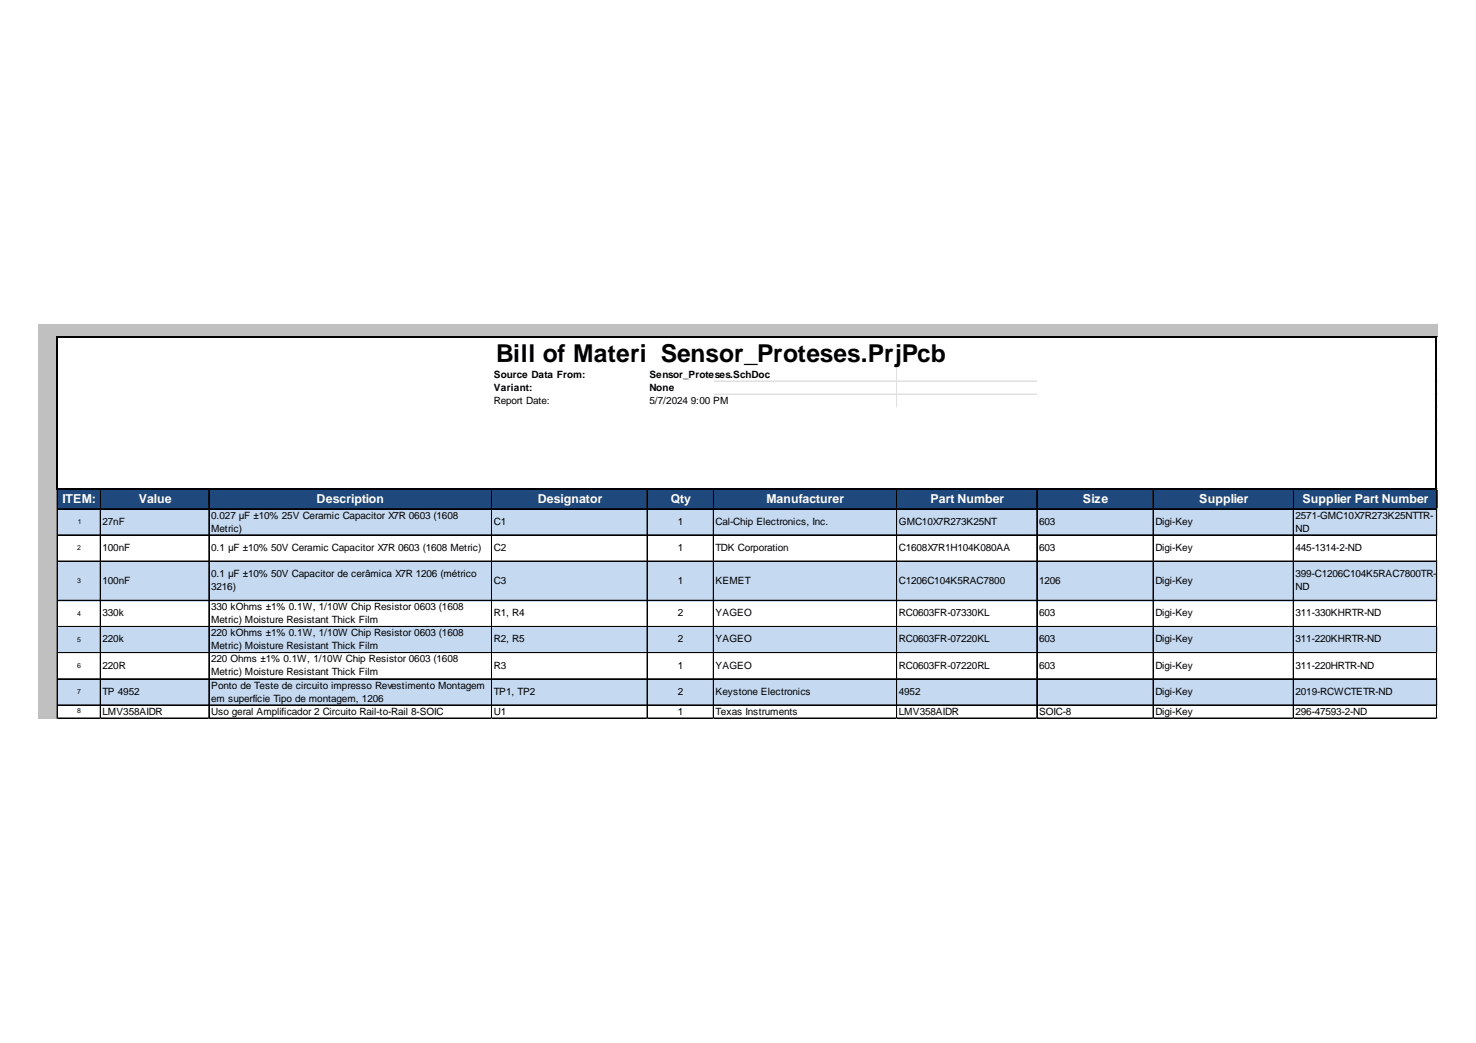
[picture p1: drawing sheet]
<svg xmlns="http://www.w3.org/2000/svg" width="297mm" height="210mm" viewBox="0 0 297 210" stroke-linecap="round" stroke-linejoin="round" font-family="sans-serif">
<defs><g id="words">
<g font-size="5">
<text x="99.8" y="72.8">Bill of MaterialSs for:</text>
<text x="136.3" y="72.8">ensor_Proteses.PrjPcb</text>
</g>
<g font-size="2.5" fill="#fff">
<text x="12.6" y="101.2">ITEM:</text>
<text x="27.9" y="101.2">Value</text>
<text x="63.7" y="101.2">Description</text>
<text x="108.2" y="101.2">Designator</text>
<text x="135" y="101.2">Qty</text>
<text x="154.2" y="101.2">Manufacturer</text>
<text x="187.3" y="101.2">Part Number</text>
<text x="217.9" y="101.2">Size</text>
<text x="241.3" y="101.2">Supplier</text>
<text x="262.1" y="101.2">Supplier Part Number</text>
</g>
<g font-size="2">
<text x="99.4" y="76">Source Data From:</text>
<text x="130.7" y="76">Sensor_Prote</text>
<text x="143.8" y="76">ses.SchDoc</text>
<text x="99.4" y="78.6">Variant:</text>
<text x="99.4" y="81.3">Report Date:</text>
<text x="130.7" y="78.6">None</text>
<text x="130.7" y="81.3">5/7/2024</text>
<text x="139" y="81.3">9:00 PM</text>
<text x="20.6" y="105.6">27nF</text>
<text x="42.5" y="104.4">0.027 µF ±10% 25V Ceramic Capacitor X7R 0603 (1608</text>
<text x="42.5" y="107">Metric)</text>
<text x="99.4" y="105.6">C1</text>
<text x="136.4" y="105.6">1</text>
<text x="144" y="105.6">Cal-Chip Electronics, Inc.</text>
<text x="180.9" y="105.6">GMC10X7R273K25NT</text>
<text x="209.1" y="105.6">603</text>
<text x="232.5" y="105.6">Digi-Key</text>
<text x="260.7" y="104.4">2571-GMC10X7R273K25NTTR-</text>
<text x="260.7" y="107">ND</text>
<text x="20.6" y="110.9">100nF</text>
<text x="42.5" y="110.9">0.1 µF ±10% 50V Ceramic Capacitor X7R 0603 (1608 Metric)</text>
<text x="99.4" y="110.9">C2</text>
<text x="136.4" y="110.9">1</text>
<text x="144" y="110.9">TDK Corporation</text>
<text x="180.9" y="110.9">C1608X7R1H104K080AA</text>
<text x="209.1" y="110.9">603</text>
<text x="232.5" y="110.9">Digi-Key</text>
<text x="260.7" y="110.9">445-1314-2-ND</text>
<text x="20.6" y="117.5">100nF</text>
<text x="42.5" y="116.1">0.1 µF ±10% 50V Capacitor de cerâmica X7R 1206 (métrico</text>
<text x="42.5" y="118.8">3216)</text>
<text x="99.4" y="117.5">C3</text>
<text x="136.4" y="117.5">1</text>
<text x="144" y="117.5">KEMET</text>
<text x="180.9" y="117.5">C1206C104K5RAC7800</text>
<text x="209.1" y="117.5">1206</text>
<text x="232.5" y="117.5">Digi-Key</text>
<text x="260.7" y="116.1">399-C1206C104K5RAC7800TR-</text>
<text x="260.7" y="118.8">ND</text>
<text x="20.6" y="124">330k</text>
<text x="42.5" y="122.8">330 kOhms ±1% 0.1W, 1/10W Chip Resistor 0603 (1608</text>
<text x="42.5" y="125.4">Metric) Moisture Resistant Thick Film</text>
<text x="99.4" y="124">R1, R4</text>
<text x="136.4" y="124">2</text>
<text x="144" y="124">YAGEO</text>
<text x="180.9" y="124">RC0603FR-07330KL</text>
<text x="209.1" y="124">603</text>
<text x="232.5" y="124">Digi-Key</text>
<text x="260.7" y="124">311-330KHRTR-ND</text>
<text x="20.6" y="129.3">220k</text>
<text x="42.5" y="128">220 kOhms ±1% 0.1W, 1/10W Chip Resistor 0603 (1608</text>
<text x="42.5" y="130.7">Metric) Moisture Resistant Thick Film</text>
<text x="99.4" y="129.3">R2, R5</text>
<text x="136.4" y="129.3">2</text>
<text x="144" y="129.3">YAGEO</text>
<text x="180.9" y="129.3">RC0603FR-07220KL</text>
<text x="209.1" y="129.3">603</text>
<text x="232.5" y="129.3">Digi-Key</text>
<text x="260.7" y="129.3">311-220KHRTR-ND</text>
<text x="20.6" y="134.5">220R</text>
<text x="42.5" y="133.3">220 Ohms ±1% 0.1W, 1/10W Chip Resistor 0603 (1608</text>
<text x="42.5" y="135.9">Metric) Moisture Resistant Thick Film</text>
<text x="99.4" y="134.5">R3</text>
<text x="136.4" y="134.5">1</text>
<text x="144" y="134.5">YAGEO</text>
<text x="180.9" y="134.5">RC0603FR-07220RL</text>
<text x="209.1" y="134.5">603</text>
<text x="232.5" y="134.5">Digi-Key</text>
<text x="260.7" y="134.5">311-220HRTR-ND</text>
<text x="20.6" y="139.8">TP 4952</text>
<text x="20.6" y="143.8">LMV358AIDR</text>
<text x="42.5" y="138.6">Ponto de Teste de circuito impresso Revestimento Montagem</text>
<text x="42.5" y="141.2">em superfície Tipo de montagem, 1206</text>
<text x="42.5" y="143.8">Uso geral Amplificador 2 Circuito Rail-to-Rail 8-SOIC</text>
<text x="99.4" y="139.8">TP1, TP2</text>
<text x="99.4" y="143.8">U1</text>
<text x="136.4" y="139.8">2</text>
<text x="136.4" y="143.8">1</text>
<text x="144" y="139.8">Keystone Electronics</text>
<text x="144" y="143.8">Texas Instruments</text>
<text x="180.9" y="139.8">4952</text>
<text x="180.9" y="143.8">LMV358AIDR</text>
<text x="209.1" y="143.8">SOIC-8</text>
<text x="232.5" y="139.8">Digi-Key</text>
<text x="232.5" y="143.8">Digi-Key</text>
<text x="260.7" y="139.8">2019-RCWCTETR-ND</text>
<text x="260.7" y="143.8">296-47593-2-ND</text>
</g>
<g font-size="1.4">
<text x="15.7" y="105.5">1</text>
<text x="15.5" y="110.8">2</text>
<text x="15.5" y="117.3">3</text>
<text x="15.5" y="123.9">4</text>
<text x="15.5" y="129.2">5</text>
<text x="15.5" y="134.5">6</text>
<text x="15.5" y="139.7">7</text>
<text x="15.5" y="143.6">8</text>
</g>
</g></defs>
<g fill="#c0c0c0">
<path d="M7.7 65.2h281.5v2.8h-281.5z"/>
<path d="M7.7 67.8h3.9v6.4h-3.9z"/>
</g>
<path d="M11.5 67.8h277.7v6.4h-277.7z" fill="#fff"/>
<path d="M7.7 74h3.9v8.1h-3.9z" fill="#c0c0c0"/>
<g fill="#fff">
<path d="M11.5 74h132.2v8.1h-132.2z"/>
<path d="M208.6 74h80.6v8.1h-80.6z"/>
</g>
<path d="M7.7 81.9h3.9v16.6h-3.9z" fill="#c0c0c0"/>
<path d="M11.5 81.9h277.7v16.6h-277.7z" fill="#fff"/>
<path d="M7.7 98.3h3.9v4.2h-3.9z" fill="#c0c0c0"/>
<path d="M11.5 98.3h277.7v4.2h-277.7z" fill="#1f497d"/>
<path d="M7.7 102.4h3.9v5.4h-3.9z" fill="#c0c0c0"/>
<path d="M11.5 102.4h277.7v5.4h-277.7z" fill="#c5d9f1"/>
<g fill="#c0c0c0">
<path d="M7.7 107.6h3.9v5.5h-3.9z"/>
<path d="M7.7 112.9h3.9v8.1h-3.9z"/>
</g>
<path d="M11.5 112.9h277.7v8.1h-277.7z" fill="#c5d9f1"/>
<g fill="#c0c0c0">
<path d="M7.7 120.8h3.9v5.4h-3.9z"/>
<path d="M7.7 126.1h3.9v5.4h-3.9z"/>
</g>
<path d="M11.5 126.1h277.7v5.4h-277.7z" fill="#c5d9f1"/>
<g fill="#c0c0c0">
<path d="M7.7 131.3h3.9v5.5h-3.9z"/>
<path d="M7.7 136.6h3.9v5.4h-3.9z"/>
</g>
<path d="M11.5 136.6h277.7v5.4h-277.7z" fill="#c5d9f1"/>
<path d="M7.7 141.9h3.9v2.7h-3.9z" fill="#c0c0c0"/>
<path d="M11.5 67.7v30.8M11.6 67.8h277.6M289.1 68v30.5M11.6 98.3h277.6" fill="none" stroke="#000" stroke-width=".31"/>
<path d="M143.7 76.7h64.9M143.7 79.3h64.9M143.7 79.4h64.9M180.4 74.2v7.7M180.5 74.2v7.7M289.2 65.1h.1" fill="none" stroke="#e0e0e0" stroke-width=".2"/>
<g fill="none" stroke="#000" stroke-width=".2">
<path d="M11.5 98.5v46.1M11.6 98.5v46.1M20.2 98.5v46.1M42 98.5v46.1M42.1 98.5v46.1M98.9 98.5v46.1M99 98.5v46.1M130.2 98.5v46.1M130.3 98.5v46.1M143.5 98.5v46.1M143.6 98.5v46.1M180.4 98.5v46.1"/>
<path d="M180.5 98.5v46.1M208.6 98.5v46.1M208.7 98.5v46.1M232 98.5v46.1M232.1 98.5v46.1M260.3 98.5v46.1M289.1 98.5v46.1M289.2 98.5v46.1M11.6 102.4h277.6M11.6 102.5h277.6M11.6 107.6h277.6M11.6 107.7h277.6"/>
<path d="M11.6 112.9h277.6M11.6 113h277.6M11.6 120.8h277.6M11.6 120.9h277.6M11.6 126.1h277.6M11.6 131.3h277.6M11.6 131.4h277.6M11.6 136.6h277.6M11.6 136.7h277.6M11.6 141.9h277.6M11.6 144.5h277.6M11.6 144.6h277.6"/>
</g>
<path d="M289.2 65.1l.1 .1z" fill="#e0e0e0"/>
<path d="M289.2 67.8h.1" fill="none" stroke="#e0e0e0" stroke-width=".2"/>
<path d="M289.2 67.8l.1 .2z" fill="#e0e0e0"/>
<path d="M289.2 74h.1" fill="none" stroke="#e0e0e0" stroke-width=".2"/>
<path d="M289.2 74l.1 .2z" fill="#e0e0e0"/>
<path d="M289.2 76.7h.1" fill="none" stroke="#e0e0e0" stroke-width=".2"/>
<path d="M289.2 76.7l.1 .1z" fill="#e0e0e0"/>
<path d="M289.2 79.3h.1" fill="none" stroke="#e0e0e0" stroke-width=".2"/>
<path d="M289.2 79.3l.1 .2z" fill="#e0e0e0"/>
<path d="M289.2 81.9h.1" fill="none" stroke="#e0e0e0" stroke-width=".2"/>
<path d="M289.2 81.9l.1 .2z" fill="#e0e0e0"/>
<path d="M289.2 84.6h.1" fill="none" stroke="#e0e0e0" stroke-width=".2"/>
<path d="M289.2 84.6l.1 .1z" fill="#e0e0e0"/>
<path d="M289.2 87.2h.1" fill="none" stroke="#e0e0e0" stroke-width=".2"/>
<path d="M289.2 87.2l.1 .2z" fill="#e0e0e0"/>
<path d="M289.2 98.3h.1" fill="none" stroke="#e0e0e0" stroke-width=".2"/>
<path d="M289.2 98.3l.1 .2z" fill="#e0e0e0"/>
<path d="M289.2 102.4h.1" fill="none" stroke="#e0e0e0" stroke-width=".2"/>
<path d="M289.2 102.4l.1 .1z" fill="#e0e0e0"/>
<path d="M289.2 107.6h.1" fill="none" stroke="#e0e0e0" stroke-width=".2"/>
<path d="M289.2 107.6l.1 .2z" fill="#e0e0e0"/>
<path d="M289.2 112.9h.1" fill="none" stroke="#e0e0e0" stroke-width=".2"/>
<path d="M289.2 112.9l.1 .2z" fill="#e0e0e0"/>
<path d="M289.2 120.8h.1" fill="none" stroke="#e0e0e0" stroke-width=".2"/>
<path d="M289.2 120.8l.1 .2z" fill="#e0e0e0"/>
<path d="M289.2 126.1h.1" fill="none" stroke="#e0e0e0" stroke-width=".2"/>
<path d="M289.2 126.1l.1 .1z" fill="#e0e0e0"/>
<path d="M289.2 131.3h.1" fill="none" stroke="#e0e0e0" stroke-width=".2"/>
<path d="M289.2 131.3l.1 .2z" fill="#e0e0e0"/>
<path d="M289.2 136.6h.1" fill="none" stroke="#e0e0e0" stroke-width=".2"/>
<path d="M289.2 136.6l.1 .2z" fill="#e0e0e0"/>
<path d="M289.2 141.9h.1" fill="none" stroke="#e0e0e0" stroke-width=".2"/>
<path d="M289.2 141.9l.1 .1z" fill="#e0e0e0"/>
<path d="M289.2 144.5h.1" fill="none" stroke="#e0e0e0" stroke-width=".2"/>
<path d="M289.2 144.5l.1 .1z" fill="#e0e0e0"/>
<use href="#words"/>
</svg>
